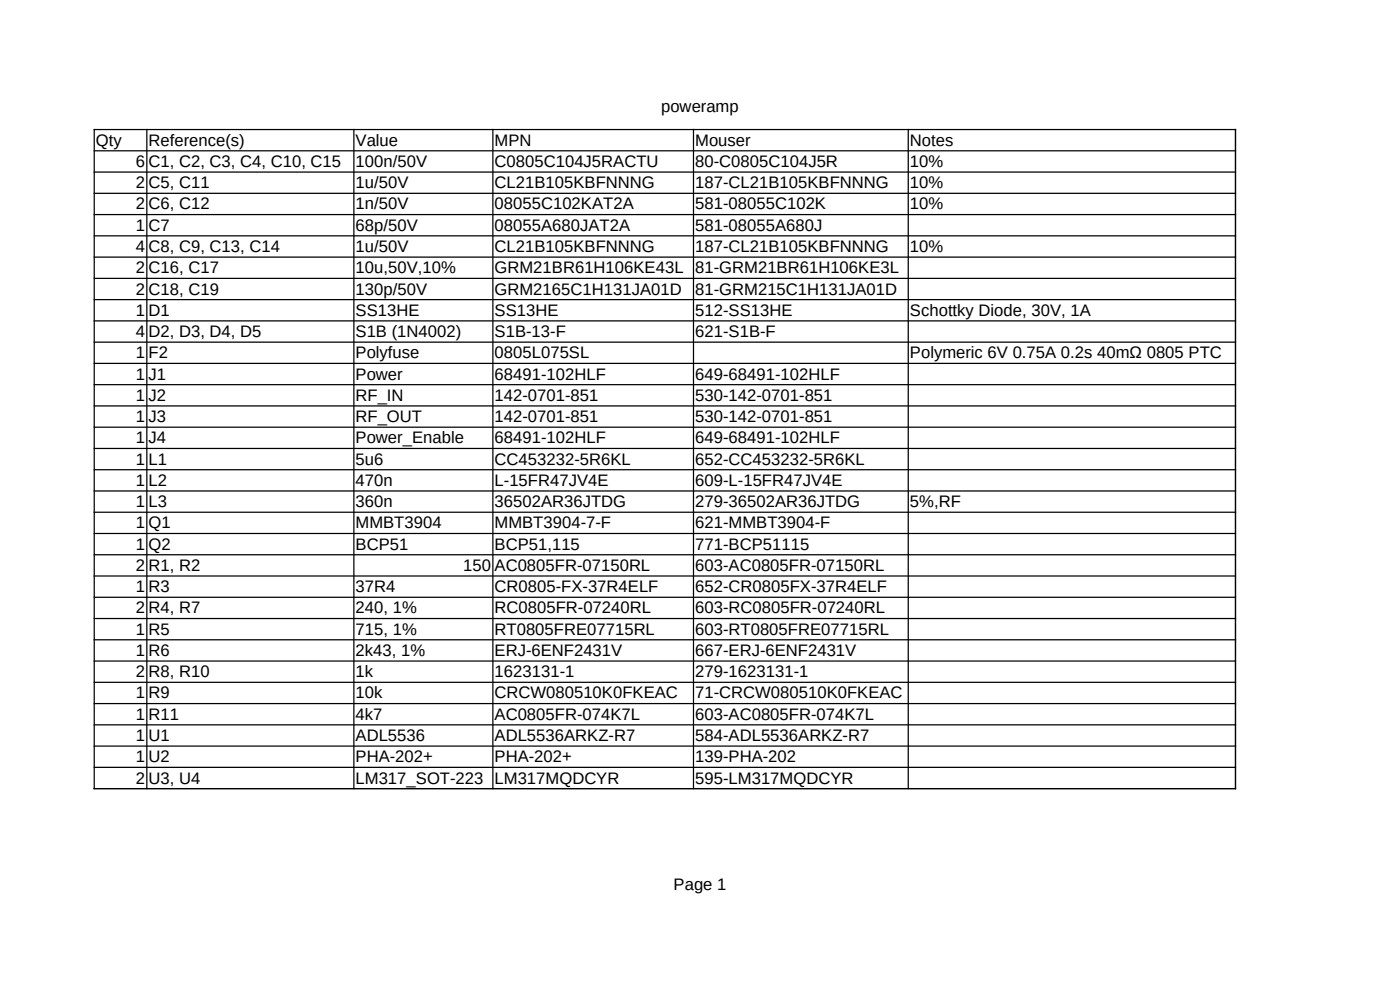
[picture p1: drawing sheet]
<svg xmlns="http://www.w3.org/2000/svg" width="297mm" height="210mm" viewBox="0 0 297 210" stroke-linecap="round" stroke-linejoin="round" font-family="sans-serif">
<defs><g id="words">
<g font-size="3.5">
<text x="140.3" y="23.7">poweramp</text>
<text x="20.3" y="30.9">Qty</text>
<text x="28.8" y="35.4">6</text>
<text x="31.5" y="30.9">Reference(s)</text>
<text x="31.5" y="35.4">C1, C2, C3, C4, C10, C15</text>
<text x="75.4" y="30.9">Value</text>
<text x="75.4" y="35.4">100n/50V</text>
<text x="104.9" y="30.9">MPN</text>
<text x="104.9" y="35.4">C0805C104J5RACTU</text>
<text x="147.5" y="30.9">Mouser</text>
<text x="147.5" y="35.4">80-C0805C104J5R</text>
<text x="193" y="30.9">Notes</text>
<text x="193" y="35.4">10%</text>
<text x="28.8" y="39.9">2</text>
<text x="31.5" y="39.9">C5, C11</text>
<text x="75.4" y="39.9">1u/50V</text>
<text x="104.9" y="39.9">CL21B105KBFNNNG</text>
<text x="147.5" y="39.9">187-CL21B105KBFNNNG</text>
<text x="193" y="39.9">10%</text>
<text x="28.8" y="44.4">2</text>
<text x="31.5" y="44.4">C6, C12</text>
<text x="75.4" y="44.4">1n/50V</text>
<text x="104.9" y="44.4">08055C102KAT2A</text>
<text x="147.5" y="44.4">581-08055C102K</text>
<text x="193" y="44.4">10%</text>
<text x="28.8" y="49">1</text>
<text x="28.8" y="53.5">4</text>
<text x="31.5" y="49">C7</text>
<text x="31.5" y="53.5">C8, C9, C13, C14</text>
<text x="75.4" y="49">68p/50V</text>
<text x="75.4" y="53.5">1u/50V</text>
<text x="104.9" y="49">08055A680JAT2A</text>
<text x="104.9" y="53.5">CL21B105KBFNNNG</text>
<text x="147.5" y="49">581-08055A680J</text>
<text x="147.5" y="53.5">187-CL21B105KBFNNNG</text>
<text x="193" y="53.5">10%</text>
<text x="28.8" y="58">2</text>
<text x="31.5" y="58">C16, C17</text>
<text x="75.4" y="58">10u,50V,10%</text>
<text x="104.9" y="58">GRM21BR61H106KE43L</text>
<text x="147.5" y="58">81-GRM21BR61H106KE3L</text>
<text x="28.8" y="62.5">2</text>
<text x="31.5" y="62.5">C18, C19</text>
<text x="75.4" y="62.5">130p/50V</text>
<text x="104.9" y="62.5">GRM2165C1H131JA01D</text>
<text x="147.5" y="62.5">81-GRM215C1H131JA01D</text>
<text x="28.8" y="67">1</text>
<text x="28.8" y="71.5">4</text>
<text x="31.5" y="67">D1</text>
<text x="31.5" y="71.5">D2, D3, D4, D5</text>
<text x="75.4" y="67">SS13HE</text>
<text x="75.4" y="71.5">S1B (1N4002)</text>
<text x="104.9" y="67">SS13HE</text>
<text x="104.9" y="71.5">S1B-13-F</text>
<text x="147.5" y="67">512-SS13HE</text>
<text x="147.5" y="71.5">621-S1B-F</text>
<text x="193" y="67">Schottky Diode, 30V, 1A</text>
<text x="28.8" y="76">1</text>
<text x="31.5" y="76">F2</text>
<text x="75.4" y="76">Polyfuse</text>
<text x="104.9" y="76">0805L075SL</text>
<text x="193" y="76">Polymeric 6V 0.75A 0.2s 40mΩ 0805 PTC</text>
<text x="28.8" y="80.5">1</text>
<text x="31.5" y="80.5">J1</text>
<text x="75.4" y="80.5">Power</text>
<text x="104.9" y="80.5">68491-102HLF</text>
<text x="147.5" y="80.5">649-68491-102HLF</text>
<text x="28.8" y="85">1</text>
<text x="28.8" y="89.5">1</text>
<text x="31.5" y="85">J2</text>
<text x="31.5" y="89.5">J3</text>
<text x="75.4" y="85">RF_IN</text>
<text x="75.4" y="89.5">RF_OUT</text>
<text x="104.9" y="85">142-0701-851</text>
<text x="104.9" y="89.5">142-0701-851</text>
<text x="147.5" y="85">530-142-0701-851</text>
<text x="147.5" y="89.5">530-142-0701-851</text>
<text x="28.8" y="94.1">1</text>
<text x="31.5" y="94.1">J4</text>
<text x="75.4" y="94.1">Power_Enable</text>
<text x="104.9" y="94.1">68491-102HLF</text>
<text x="147.5" y="94.1">649-68491-102HLF</text>
<text x="28.8" y="98.6">1</text>
<text x="31.5" y="98.6">L1</text>
<text x="75.4" y="98.6">5u6</text>
<text x="104.9" y="98.6">CC453232-5R6KL</text>
<text x="147.5" y="98.6">652-CC453232-5R6KL</text>
<text x="28.8" y="103.1">1</text>
<text x="28.8" y="107.6">1</text>
<text x="31.5" y="103.1">L2</text>
<text x="31.5" y="107.6">L3</text>
<text x="75.4" y="103.1">470n</text>
<text x="75.4" y="107.6">360n</text>
<text x="104.9" y="103.1">L-15FR47JV4E</text>
<text x="104.9" y="107.6">36502AR36JTDG</text>
<text x="147.5" y="103.1">609-L-15FR47JV4E</text>
<text x="147.5" y="107.6">279-36502AR36JTDG</text>
<text x="193" y="107.6">5%,RF</text>
<text x="28.8" y="112.1">1</text>
<text x="31.5" y="112.1">Q1</text>
<text x="75.4" y="112.1">MMBT3904</text>
<text x="104.9" y="112.1">MMBT3904-7-F</text>
<text x="147.5" y="112.1">621-MMBT3904-F</text>
<text x="28.8" y="116.6">1</text>
<text x="31.5" y="116.6">Q2</text>
<text x="75.4" y="116.6">BCP51</text>
<text x="104.9" y="116.6">BCP51,115</text>
<text x="147.5" y="116.6">771-BCP51115</text>
<text x="28.8" y="121.1">2</text>
<text x="28.8" y="125.6">1</text>
<text x="31.5" y="121.1">R1, R2</text>
<text x="31.5" y="125.6">R3</text>
<text x="75.4" y="125.6">37R4</text>
<text x="98.3" y="121.1">150</text>
<text x="104.9" y="121.1">AC0805FR-07150RL</text>
<text x="104.9" y="125.6">CR0805-FX-37R4ELF</text>
<text x="147.5" y="121.1">603-AC0805FR-07150RL</text>
<text x="147.5" y="125.6">652-CR0805FX-37R4ELF</text>
<text x="28.8" y="130.1">2</text>
<text x="31.5" y="130.1">R4, R7</text>
<text x="75.4" y="130.1">240, 1%</text>
<text x="104.9" y="130.1">RC0805FR-07240RL</text>
<text x="147.5" y="130.1">603-RC0805FR-07240RL</text>
<text x="28.8" y="134.6">1</text>
<text x="31.5" y="134.6">R5</text>
<text x="75.4" y="134.6">715, 1%</text>
<text x="104.9" y="134.6">RT0805FRE07715RL</text>
<text x="147.5" y="134.6">603-RT0805FRE07715RL</text>
<text x="28.8" y="139.2">1</text>
<text x="28.8" y="143.7">2</text>
<text x="31.5" y="139.2">R6</text>
<text x="31.5" y="143.7">R8, R10</text>
<text x="75.4" y="139.2">2k43, 1%</text>
<text x="75.4" y="143.7">1k</text>
<text x="104.9" y="139.2">ERJ-6ENF2431V</text>
<text x="104.9" y="143.7">1623131-1</text>
<text x="147.5" y="139.2">667-ERJ-6ENF2431V</text>
<text x="147.5" y="143.7">279-1623131-1</text>
<text x="28.8" y="148.2">1</text>
<text x="31.5" y="148.2">R9</text>
<text x="75.4" y="148.2">10k</text>
<text x="104.9" y="148.2">CRCW080510K0FKEAC</text>
<text x="147.5" y="148.2">71-CRCW080510K0FKEAC</text>
<text x="28.8" y="152.7">1</text>
<text x="31.5" y="152.7">R11</text>
<text x="75.4" y="152.7">4k7</text>
<text x="104.9" y="152.7">AC0805FR-074K7L</text>
<text x="147.5" y="152.7">603-AC0805FR-074K7L</text>
<text x="28.8" y="157.2">1</text>
<text x="28.8" y="161.7">1</text>
<text x="31.5" y="157.2">U1</text>
<text x="31.5" y="161.7">U2</text>
<text x="75.4" y="157.2">ADL5536</text>
<text x="75.4" y="161.7">PHA-202+</text>
<text x="104.9" y="157.2">ADL5536ARKZ-R7</text>
<text x="104.9" y="161.7">PHA-202+</text>
<text x="147.5" y="157.2">584-ADL5536ARKZ-R7</text>
<text x="147.5" y="161.7">139-PHA-202</text>
<text x="28.8" y="166.2">2</text>
<text x="31.5" y="166.2">U3, U4</text>
<text x="75.4" y="166.2">LM317_SOT-223</text>
<text x="104.9" y="166.2">LM317MQDCYR</text>
<text x="147.5" y="166.2">595-LM317MQDCYR</text>
<text x="142.9" y="188.7">Page 1</text>
</g>
</g></defs>
<g fill="none" stroke="#000" stroke-width=".26">
<path d="M19.9 27.5h242.3M19.9 32h242.3M19.9 36.5h242.3M20 27.4v140M31.1 27.4v140M75.1 27.4v140M104.6 27.4v140M147.1 27.4v140M192.7 27.4v140M262.1 27.4v140M19.9 41h242.3M19.9 45.5h242.3"/>
<path d="M19.9 50h242.3M19.9 54.5h242.3M19.9 59.1h242.3M19.9 63.6h242.3M19.9 68.1h242.3M19.9 72.6h242.3M19.9 77.1h242.3M19.9 81.6h242.3M19.9 86.1h242.3M19.9 90.6h242.3M19.9 95.1h242.3M19.9 99.6h242.3"/>
<path d="M19.9 104.2h242.3M19.9 108.7h242.3M19.9 113.2h242.3M19.9 117.7h242.3M19.9 122.2h242.3M19.9 126.7h242.3M19.9 131.2h242.3M19.9 135.7h242.3M19.9 140.2h242.3M19.9 144.7h242.3M19.9 149.3h242.3M19.9 153.8h242.3"/>
<path d="M19.9 158.3h242.3M19.9 162.8h242.3M19.9 167.3h242.3"/>
</g>
<use href="#words"/>
</svg>
